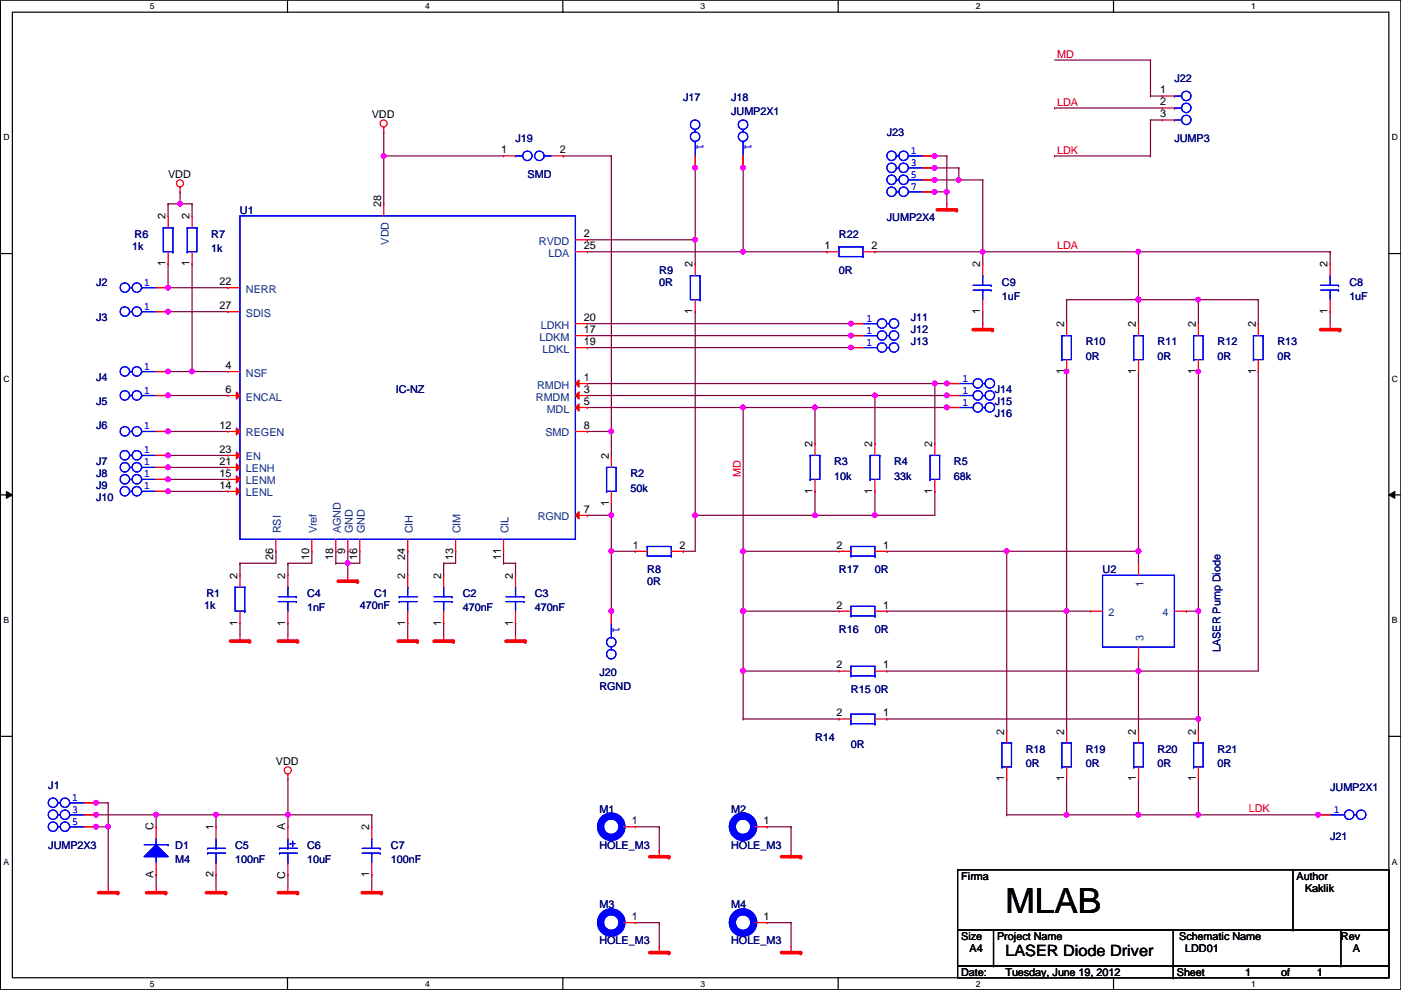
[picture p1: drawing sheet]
<svg xmlns="http://www.w3.org/2000/svg" width="297mm" height="210mm" viewBox="0 0 297 210" stroke-linecap="round" stroke-linejoin="round" font-family="sans-serif">
<defs><g id="words">
<text font-size="7.4" x="213.2" y="193.6">MLAB</text>
<text font-size="3.3" x="213.2" y="202.6">LASER Diode Driver</text>
<g font-size="2.3" fill="#f00">
<text x="224.1" y="12.2">MD</text>
<text x="224.1" y="22.4">LDA</text>
<text x="224.1" y="32.6">LDK</text>
<text x="224.1" y="52.9">LDA</text>
<text x="157.1" y="101.1" transform="rotate(-90 157.1 101.1)">MD</text>
<text x="264.7" y="172.3">LDK</text>
</g>
<g font-size="2.3" fill="#000080">
<text x="249" y="17.4">J22</text>
<text x="144.9" y="21.4">J17</text>
<text x="155" y="21.4">J18</text>
<text x="155" y="24.5">JUMP2X1</text>
<text x="188" y="28.8">J23</text>
<text x="109.3" y="30.1">J19</text>
<text x="249" y="30.1">JUMP3</text>
<text x="111.8" y="37.7">SMD</text>
<text x="50.9" y="45.3">U1</text>
<text x="188" y="46.8">JUMP2X4</text>
<text x="28" y="52.9">1k</text>
<text x="28.5" y="50.4">R6</text>
<text x="44.8" y="50.4">R7</text>
<text x="44.8" y="53.4">1k</text>
<text x="177.9" y="50.4">R22</text>
<text x="139.8" y="58">R9</text>
<text x="177.9" y="58">0R</text>
<text x="20.4" y="60.5">J2</text>
<text x="139.8" y="60.5">0R</text>
<text x="212.4" y="60.5">C9</text>
<text x="212.4" y="63.6">1uF</text>
<text x="286.1" y="60.5">C8</text>
<text x="286.1" y="63.6">1uF</text>
<text x="20.4" y="68.2">J3</text>
<text x="193.1" y="68.2">J11</text>
<text x="193.1" y="70.7">J12</text>
<text x="193.1" y="73.2">J13</text>
<text x="230.2" y="73.2">R10</text>
<text x="230.2" y="76.3">0R</text>
<text x="245.4" y="73.2">R11</text>
<text x="245.4" y="76.3">0R</text>
<text x="258.1" y="73.2">R12</text>
<text x="258.1" y="76.3">0R</text>
<text x="270.8" y="73.2">R13</text>
<text x="270.8" y="76.3">0R</text>
<text x="20.4" y="80.9">J4</text>
<text x="83.9" y="83.4">IC-NZ</text>
<text x="210.9" y="83.4">J14</text>
<text x="20.4" y="85.9">J5</text>
<text x="210.9" y="85.9">J15</text>
<text x="210.9" y="88.5">J16</text>
<text x="20.4" y="91">J6</text>
<text x="20.4" y="98.6">J7</text>
<text x="20.4" y="101.2">J8</text>
<text x="133.7" y="101.2">R2</text>
<text x="176.9" y="98.6">R3</text>
<text x="176.9" y="101.7">10k</text>
<text x="189.6" y="98.6">R4</text>
<text x="189.6" y="101.7">33k</text>
<text x="202.3" y="98.6">R5</text>
<text x="202.3" y="101.7">68k</text>
<text x="20.4" y="103.7">J9</text>
<text x="20.4" y="106.3">J10</text>
<text x="133.7" y="104.2">50k</text>
<text x="137.2" y="121.5">R8</text>
<text x="137.2" y="124">0R</text>
<text x="177.9" y="121.5">R17</text>
<text x="185.5" y="121.5">0R</text>
<text x="233.8" y="121.5">U2</text>
<text x="43.3" y="129.1">1k</text>
<text x="43.8" y="126.6">R1</text>
<text x="65.1" y="126.6">C4</text>
<text x="65.1" y="129.6">1nF</text>
<text x="76.3" y="129.1">470nF</text>
<text x="79.3" y="126.6">C1</text>
<text x="98.1" y="126.6">C2</text>
<text x="98.1" y="129.6">470nF</text>
<text x="113.4" y="126.6">C3</text>
<text x="113.4" y="129.6">470nF</text>
<text x="177.9" y="134.2">R16</text>
<text x="185.5" y="134.2">0R</text>
<text x="127.1" y="143.3">J20</text>
<text x="258.7" y="138.2" transform="rotate(-90 258.7 138.2)">LASER Pump Diode</text>
<text x="127.1" y="146.4">RGND</text>
<text x="180.4" y="146.9">R15 0R</text>
<text x="172.8" y="157.1">R14</text>
<text x="180.4" y="158.6">0R</text>
<text x="217.5" y="159.6">R18</text>
<text x="230.2" y="159.6">R19</text>
<text x="245.4" y="159.6">R20</text>
<text x="258.1" y="159.6">R21</text>
<text x="10.2" y="167.2">J1</text>
<text x="217.5" y="162.6">0R</text>
<text x="230.2" y="162.6">0R</text>
<text x="245.4" y="162.6">0R</text>
<text x="258.1" y="162.6">0R</text>
<text x="282" y="167.7">JUMP2X1</text>
<text x="127.1" y="172.3">M1</text>
<text x="155" y="172.3">M2</text>
<text x="10.2" y="179.9">JUMP2X3</text>
<text x="37.2" y="179.9">D1</text>
<text x="49.9" y="179.9">C5</text>
<text x="65.1" y="179.9">C6</text>
<text x="82.9" y="179.9">C7</text>
<text x="127.1" y="179.9">HOLE_M3</text>
<text x="155" y="179.9">HOLE_M3</text>
<text x="282" y="178.1">J21</text>
<text x="37.2" y="183">M4</text>
<text x="49.9" y="183">100nF</text>
<text x="65.1" y="183">10uF</text>
<text x="82.9" y="183">100nF</text>
<text x="127.1" y="192.6">M3</text>
<text x="155" y="192.6">M4</text>
<text x="127.1" y="200.2">HOLE_M3</text>
<text x="155" y="200.2">HOLE_M3</text>
</g>
<g font-size="2.3">
<text x="246" y="19.8">1</text>
<text x="246" y="22.4">2</text>
<text x="78.8" y="25">VDD</text>
<text x="246" y="24.9">3</text>
<text x="106.3" y="32.5">1</text>
<text x="118.7" y="32.5">2</text>
<text x="35.6" y="37.7">VDD</text>
<text x="35.1" y="46.5" transform="rotate(-90 35.1 46.5)">2</text>
<text x="40.2" y="46.5" transform="rotate(-90 40.2 46.5)">2</text>
<text x="80.8" y="44" transform="rotate(-90 80.8 44)">28</text>
<text x="123.8" y="50.3">2</text>
<text x="123.8" y="52.8">25</text>
<text x="174.8" y="52.8">1</text>
<text x="184.7" y="52.8">2</text>
<text x="35.1" y="56.4" transform="rotate(-90 35.1 56.4)">1</text>
<text x="40.2" y="56.4" transform="rotate(-90 40.2 56.4)">1</text>
<text x="146.9" y="56.7" transform="rotate(-90 146.9 56.7)">2</text>
<text x="207.8" y="56.7" transform="rotate(-90 207.8 56.7)">2</text>
<text x="281.5" y="56.7" transform="rotate(-90 281.5 56.7)">2</text>
<text x="46.6" y="60.5">22</text>
<text x="46.6" y="65.5">27</text>
<text x="123.8" y="70.6">17</text>
<text x="123.8" y="68.1">20</text>
<text x="146.9" y="66.6" transform="rotate(-90 146.9 66.6)">1</text>
<text x="207.8" y="66.6" transform="rotate(-90 207.8 66.6)">1</text>
<text x="225.6" y="69.4" transform="rotate(-90 225.6 69.4)">2</text>
<text x="240.8" y="69.4" transform="rotate(-90 240.8 69.4)">2</text>
<text x="253.5" y="69.4" transform="rotate(-90 253.5 69.4)">2</text>
<text x="266.2" y="69.4" transform="rotate(-90 266.2 69.4)">2</text>
<text x="281.5" y="66.6" transform="rotate(-90 281.5 66.6)">1</text>
<text x="123.8" y="73.2">19</text>
<text x="47.8" y="78.2">4</text>
<text x="47.8" y="83.3">6</text>
<text x="123.8" y="80.8">1</text>
<text x="123.8" y="83.3">3</text>
<text x="225.6" y="79.3" transform="rotate(-90 225.6 79.3)">1</text>
<text x="240.8" y="79.3" transform="rotate(-90 240.8 79.3)">1</text>
<text x="253.5" y="79.3" transform="rotate(-90 253.5 79.3)">1</text>
<text x="266.2" y="79.3" transform="rotate(-90 266.2 79.3)">1</text>
<text x="123.8" y="85.9">5</text>
<text x="46.6" y="90.9">12</text>
<text x="123.8" y="90.9">8</text>
<text x="172.3" y="94.8" transform="rotate(-90 172.3 94.8)">2</text>
<text x="185" y="94.8" transform="rotate(-90 185 94.8)">2</text>
<text x="197.7" y="94.8" transform="rotate(-90 197.7 94.8)">2</text>
<text x="46.6" y="101.1">15</text>
<text x="46.6" y="98.6">21</text>
<text x="46.6" y="96">23</text>
<text x="129.1" y="97.3" transform="rotate(-90 129.1 97.3)">2</text>
<text x="46.6" y="103.6">14</text>
<text x="129.1" y="107.2" transform="rotate(-90 129.1 107.2)">1</text>
<text x="172.3" y="104.7" transform="rotate(-90 172.3 104.7)">1</text>
<text x="185" y="104.7" transform="rotate(-90 185 104.7)">1</text>
<text x="197.7" y="104.7" transform="rotate(-90 197.7 104.7)">1</text>
<text x="123.8" y="108.7">7</text>
<text x="58" y="118.7" transform="rotate(-90 58 118.7)">26</text>
<text x="65.6" y="118.7" transform="rotate(-90 65.6 118.7)">10</text>
<text x="70.7" y="118.7" transform="rotate(-90 70.7 118.7)">18</text>
<text x="73.2" y="117.4" transform="rotate(-90 73.2 117.4)">9</text>
<text x="75.7" y="118.7" transform="rotate(-90 75.7 118.7)">16</text>
<text x="85.9" y="118.7" transform="rotate(-90 85.9 118.7)">24</text>
<text x="96.1" y="118.7" transform="rotate(-90 96.1 118.7)">13</text>
<text x="106.2" y="118.7" transform="rotate(-90 106.2 118.7)">11</text>
<text x="134.2" y="116.3">1</text>
<text x="144.1" y="116.3">2</text>
<text x="177.4" y="116.3">2</text>
<text x="187.3" y="116.3">1</text>
<text x="50.3" y="122.7" transform="rotate(-90 50.3 122.7)">2</text>
<text x="60.5" y="122.7" transform="rotate(-90 60.5 122.7)">2</text>
<text x="85.9" y="122.7" transform="rotate(-90 85.9 122.7)">2</text>
<text x="93.5" y="122.7" transform="rotate(-90 93.5 122.7)">2</text>
<text x="108.8" y="122.7" transform="rotate(-90 108.8 122.7)">2</text>
<text x="177.4" y="129">2</text>
<text x="187.3" y="129">1</text>
<text x="50.3" y="132.6" transform="rotate(-90 50.3 132.6)">1</text>
<text x="60.5" y="132.6" transform="rotate(-90 60.5 132.6)">1</text>
<text x="85.9" y="132.6" transform="rotate(-90 85.9 132.6)">1</text>
<text x="93.5" y="132.6" transform="rotate(-90 93.5 132.6)">1</text>
<text x="108.8" y="132.6" transform="rotate(-90 108.8 132.6)">1</text>
<text x="177.4" y="141.7">2</text>
<text x="187.3" y="141.7">1</text>
<text x="177.4" y="151.9">2</text>
<text x="187.3" y="151.9">1</text>
<text x="212.9" y="155.7" transform="rotate(-90 212.9 155.7)">2</text>
<text x="225.6" y="155.7" transform="rotate(-90 225.6 155.7)">2</text>
<text x="240.8" y="155.7" transform="rotate(-90 240.8 155.7)">2</text>
<text x="253.5" y="155.7" transform="rotate(-90 253.5 155.7)">2</text>
<text x="58.5" y="162.1">VDD</text>
<text x="212.9" y="165.7" transform="rotate(-90 212.9 165.7)">1</text>
<text x="225.6" y="165.7" transform="rotate(-90 225.6 165.7)">1</text>
<text x="240.8" y="165.7" transform="rotate(-90 240.8 165.7)">1</text>
<text x="253.5" y="165.7" transform="rotate(-90 253.5 165.7)">1</text>
<text x="32.6" y="176.1" transform="rotate(-90 32.6 176.1)">C</text>
<text x="45.3" y="176.1" transform="rotate(-90 45.3 176.1)">1</text>
<text x="60.5" y="176.1" transform="rotate(-90 60.5 176.1)">A</text>
<text x="78.3" y="176.1" transform="rotate(-90 78.3 176.1)">2</text>
<text x="133.9" y="174.8">1</text>
<text x="161.9" y="174.8">1</text>
<text x="45.3" y="186" transform="rotate(-90 45.3 186)">2</text>
<text x="78.3" y="186" transform="rotate(-90 78.3 186)">1</text>
<text x="32.6" y="186.2" transform="rotate(-90 32.6 186.2)">A</text>
<text x="60.5" y="186.4" transform="rotate(-90 60.5 186.4)">C</text>
<text x="203.8" y="186.5">Firma</text>
<text x="274.9" y="186.5">Author</text>
<text x="276.7" y="189.1">Kaklik</text>
<text x="133.9" y="195.1">1</text>
<text x="161.9" y="195.1">1</text>
<text x="203.8" y="199.2">Size</text>
<text x="205.6" y="201.8">A4</text>
<text x="211.4" y="199.2">Project Name</text>
<text x="250" y="199.2">Schematic Name</text>
<text x="251.3" y="201.8">LDD01</text>
<text x="284.3" y="199.2">Rev</text>
<text x="286.8" y="201.8">A</text>
<text x="203.8" y="206.8">Date:</text>
<text x="213.2" y="206.8">Tuesday, June 19, 2012</text>
<text x="249.5" y="206.8">Sheet</text>
<text x="264" y="206.8">1</text>
<text x="271.6" y="206.8">of</text>
<text x="279.2" y="206.8">1</text>
</g>
<g font-size="2.3" fill="#00f">
<text x="147.7" y="30.5" transform="rotate(90 147.7 30.5)">1</text>
<text x="157.9" y="30.5" transform="rotate(90 157.9 30.5)">1</text>
<text x="193.1" y="32.6">1</text>
<text x="193.1" y="35.2">3</text>
<text x="193.1" y="37.7">5</text>
<text x="193.1" y="40.3">7</text>
<text x="30.6" y="60.6">1</text>
<text x="30.6" y="65.7">1</text>
<text x="183.7" y="68.2">1</text>
<text x="183.7" y="70.7">1</text>
<text x="183.7" y="73.3">1</text>
<text x="30.6" y="78.4">1</text>
<text x="30.6" y="83.4">1</text>
<text x="204" y="80.9">1</text>
<text x="204" y="83.4">1</text>
<text x="204" y="86">1</text>
<text x="30.6" y="91.1">1</text>
<text x="30.6" y="96.1">1</text>
<text x="30.6" y="98.7">1</text>
<text x="30.6" y="101.2">1</text>
<text x="30.6" y="103.8">1</text>
<text x="130" y="132.9" transform="rotate(90 130 132.9)">1</text>
<text x="15.3" y="169.8">1</text>
<text x="15.3" y="172.3">3</text>
<text x="282.8" y="172.3">1</text>
<text x="15.3" y="174.9">5</text>
</g>
<g font-size="2.3" fill="#004080">
<text x="82.4" y="51.9" transform="rotate(-90 82.4 51.9)">VDD</text>
<text x="114.3" y="51.9">RVDD</text>
<text x="116.3" y="54.4">LDA</text>
<text x="52.2" y="62.1">NERR</text>
<text x="52.2" y="67.1">SDIS</text>
<text x="114.6" y="69.7">LDKH</text>
<text x="114.4" y="72.2">LDKM</text>
<text x="115" y="74.8">LDKL</text>
<text x="52.2" y="79.8">NSF</text>
<text x="113.9" y="82.4">RMDH</text>
<text x="52.2" y="84.9">ENCAL</text>
<text x="113.6" y="84.9">RMDM</text>
<text x="115.9" y="87.5">MDL</text>
<text x="52.2" y="92.5">REGEN</text>
<text x="115.7" y="92.5">SMD</text>
<text x="52.2" y="100.2">LENH</text>
<text x="52.2" y="97.6">EN</text>
<text x="52.2" y="105.2">LENL</text>
<text x="52.2" y="102.7">LENM</text>
<text x="59.6" y="113.1" transform="rotate(-90 59.6 113.1)">RSI</text>
<text x="67.2" y="113.1" transform="rotate(-90 67.2 113.1)">Vref</text>
<text x="72.3" y="113.1" transform="rotate(-90 72.3 113.1)">AGND</text>
<text x="74.8" y="113.1" transform="rotate(-90 74.8 113.1)">GND</text>
<text x="77.3" y="113.1" transform="rotate(-90 77.3 113.1)">GND</text>
<text x="87.5" y="113.1" transform="rotate(-90 87.5 113.1)">CIH</text>
<text x="97.7" y="113.1" transform="rotate(-90 97.7 113.1)">CIM</text>
<text x="107.8" y="113.1" transform="rotate(-90 107.8 113.1)">CIL</text>
<text x="114" y="110.3">RGND</text>
<text x="242.4" y="124.5" transform="rotate(-90 242.4 124.5)">1</text>
<text x="235" y="130.6">2</text>
<text x="246.5" y="130.6">4</text>
<text x="242.4" y="135.9" transform="rotate(-90 242.4 135.9)">3</text>
</g>
<g font-size="1.8">
<text x="31.8" y="1.9">5</text>
<text x="90.1" y="1.9">4</text>
<text x="148.5" y="1.9">3</text>
<text x="206.9" y="1.9">2</text>
<text x="265.3" y="1.9">1</text>
<text x=".7" y="29.8">D</text>
<text x="295.1" y="29.8">D</text>
<text x=".7" y="80.9">C</text>
<text x="295.1" y="80.9">C</text>
<text x=".7" y="132.1">B</text>
<text x="295.1" y="132.1">B</text>
<text x=".7" y="183.3">A</text>
<text x="295.1" y="183.3">A</text>
<text x="31.8" y="209.2">5</text>
<text x="90.1" y="209.2">4</text>
<text x="148.5" y="209.2">3</text>
<text x="206.9" y="209.2">2</text>
<text x="265.3" y="209.2">1</text>
</g>
</g></defs>
<path d="M.1 0h296.9v209.8h-296.9zM2.6 2.6h291.9v204.7h-291.9z" fill="none" stroke="#000" stroke-width=".25"/>
<g fill="#fff">
<path d="M31.8 .3h1v2h-1z"/>
<path d="M31.8 207.6h1v1.9h-1z"/>
</g>
<path d="M61 0v2.6M61 207.3v2.5" fill="none" stroke="#000" stroke-width=".25"/>
<g fill="#fff">
<path d="M90.1 .3h1v2h-1z"/>
<path d="M90.1 207.6h1v1.9h-1z"/>
</g>
<path d="M119.3 0v2.6M119.3 207.3v2.5" fill="none" stroke="#000" stroke-width=".25"/>
<g fill="#fff">
<path d="M148.5 .3h1v2h-1z"/>
<path d="M148.5 207.6h1v1.9h-1z"/>
</g>
<path d="M177.7 0v2.6M177.7 207.3v2.5" fill="none" stroke="#000" stroke-width=".25"/>
<g fill="#fff">
<path d="M206.9 .3h1v2h-1z"/>
<path d="M206.9 207.6h1v1.9h-1z"/>
</g>
<path d="M236.1 0v2.6M236.1 207.3v2.5" fill="none" stroke="#000" stroke-width=".25"/>
<g fill="#fff">
<path d="M265.3 .3h.9v2h-.9z"/>
<path d="M265.3 207.6h.9v1.9h-.9z"/>
<path d="M.7 28.2h1.3v1.9h-1.3z"/>
<path d="M295.1 28.2h1.3v1.9h-1.3z"/>
<path d="M.7 79.3h1.3v2h-1.3z"/>
<path d="M295.1 79.3h1.3v2h-1.3z"/>
</g>
<path d="M.1 53.8h2.5M294.5 53.8h2.5" fill="none" stroke="#000" stroke-width=".25"/>
<g fill="#fff">
<path d="M.7 130.5h1.2v2h-1.2z"/>
<path d="M295.1 130.5h1.2v2h-1.2z"/>
</g>
<path d="M.1 104.9h2.5M294.5 104.9h2.5" fill="none" stroke="#000" stroke-width=".25"/>
<path d="M1.4 104.2l1.2 .7-1.2 .8zM294.5 104.9l1.2-.7v1.5z" fill="#000"/>
<path d="M1.4 104.2l1.2 .7-1.2 .8zM294.5 104.9l1.2-.7v1.5z" fill="none" stroke="#000" stroke-width=".21"/>
<g fill="#fff">
<path d="M.7 181.7h1.2v2h-1.2z"/>
<path d="M295.1 181.7h1.2v2h-1.2z"/>
</g>
<path d="M.1 156.1h2.5M294.5 156.1h2.5" fill="none" stroke="#000" stroke-width=".25"/>
<path d="M73.7 119.4h.1M73.7 119.4h2.6M73.7 119.4v2.6" fill="none" stroke="#800040" stroke-width=".25"/>
<circle cx="73.7" cy="119.4" r=".49" fill="#f0f"/>
<circle cx="73.7" cy="119.4" r=".49" fill="none" stroke="#f0f" stroke-width=".25"/>
<path d="M129.6 116.9h.1M129.6 116.9v12.7M50.9 132.1h.1M50.9 132.1v2.6M61 132.1h.1M61 132.1v2.6M86.4 132.1h.1M86.4 132.1v2.6M94.1 132.1h.1M94.1 132.1v2.6M109.3 132.1h.1M109.3 132.1v2.6" fill="none" stroke="#800040" stroke-width=".25"/>
<circle cx="129.6" cy="129.6" r=".49" fill="#f0f"/>
<circle cx="129.6" cy="129.6" r=".49" fill="none" stroke="#f0f" stroke-width=".25"/>
<circle cx="129.6" cy="116.9" r=".49" fill="#f0f"/>
<circle cx="129.6" cy="116.9" r=".49" fill="none" stroke="#f0f" stroke-width=".25"/>
<path d="M129.6 91.5h.1M129.6 91.5v5.1" fill="none" stroke="#800040" stroke-width=".25"/>
<circle cx="129.6" cy="91.5" r=".49" fill="#f0f"/>
<circle cx="129.6" cy="91.5" r=".49" fill="none" stroke="#f0f" stroke-width=".25"/>
<g fill="none" stroke="#800040" stroke-width=".25">
<path d="M124.5 83.9h.1M124.5 83.9h61M157.6 86.4h.1M157.6 86.4h15.2M172.8 86.4h.1M172.8 86.4v7.6M185.5 83.9h.1M185.5 83.9v10.1M198.2 81.3h.1M198.2 81.3v12.7M172.8 104.2h.1M172.8 104.2v5.1"/>
<path d="M185.5 104.2h.1M185.5 104.2v5.1"/>
</g>
<circle cx="185.5" cy="109.2" r=".49" fill="#f0f"/>
<circle cx="185.5" cy="109.2" r=".49" fill="none" stroke="#f0f" stroke-width=".25"/>
<g fill="none" stroke="#800040" stroke-width=".25">
<path d="M185.5 109.3h.1M185.5 109.3h12.7M20.4 172.8h.1M20.4 172.8h12.7M134.7 175.3h5.1M139.8 175.3h.1M139.8 175.3v5.1M162.6 175.3h.1M162.6 175.3h5.1M167.7 175.3h.1M167.7 175.3v5.1M134.7 195.6h5.1"/>
<path d="M139.8 180.4h.1M139.8 195.6h.1M139.8 195.6v5.1M162.6 195.6h5.1M167.7 195.6h.1M167.7 195.6v5.1M139.8 200.7h.1M167.7 200.7h.1"/>
</g>
<circle cx="33.1" cy="172.7" r=".49" fill="#f0f"/>
<circle cx="33.1" cy="172.7" r=".49" fill="none" stroke="#f0f" stroke-width=".25"/>
<circle cx="20.4" cy="172.7" r=".49" fill="#f0f"/>
<circle cx="20.4" cy="172.7" r=".49" fill="none" stroke="#f0f" stroke-width=".25"/>
<path d="M33.1 172.8h.1M33.1 172.8v2.5M33.1 172.8h12.7M45.8 172.8h.1M45.8 172.8v2.5" fill="none" stroke="#800040" stroke-width=".25"/>
<circle cx="45.8" cy="172.7" r=".49" fill="#f0f"/>
<circle cx="45.8" cy="172.7" r=".49" fill="none" stroke="#f0f" stroke-width=".25"/>
<circle cx="33.1" cy="172.7" r=".49" fill="#f0f"/>
<circle cx="33.1" cy="172.7" r=".49" fill="none" stroke="#f0f" stroke-width=".25"/>
<path d="M61 172.8h.1M61 172.8v2.5M61 172.8h17.8" fill="none" stroke="#800040" stroke-width=".25"/>
<circle cx="61" cy="172.7" r=".49" fill="#f0f"/>
<circle cx="61" cy="172.7" r=".49" fill="none" stroke="#f0f" stroke-width=".25"/>
<path d="M20.4 170.2h.1M20.4 170.2h2.5M78.8 172.8h.1M78.8 172.8v2.5" fill="none" stroke="#800040" stroke-width=".25"/>
<circle cx="20.4" cy="170.2" r=".49" fill="#f0f"/>
<circle cx="20.4" cy="170.2" r=".49" fill="none" stroke="#f0f" stroke-width=".25"/>
<path d="M20.4 175.3h.1M22.9 170.2h.1M22.9 170.2v5.1h-2.5" fill="none" stroke="#800040" stroke-width=".25"/>
<circle cx="22.9" cy="175.3" r=".49" fill="#f0f"/>
<circle cx="22.9" cy="175.3" r=".49" fill="none" stroke="#f0f" stroke-width=".25"/>
<circle cx="20.4" cy="175.3" r=".49" fill="#f0f"/>
<circle cx="20.4" cy="175.3" r=".49" fill="none" stroke="#f0f" stroke-width=".25"/>
<path d="M35.6 66.1h.1M35.6 66.1h12.7M22.9 175.3h.1M22.9 175.3v12.7M33.1 185.5h.1M33.1 185.5v2.5M45.8 185.5h.1M45.8 185.5v2.5M61 185.5h.1M61 185.5v2.5M78.8 185.5h.1M78.8 185.5v2.5" fill="none" stroke="#800040" stroke-width=".25"/>
<circle cx="35.6" cy="66.1" r=".49" fill="#f0f"/>
<circle cx="35.6" cy="66.1" r=".49" fill="none" stroke="#f0f" stroke-width=".25"/>
<path d="M35.6 78.8h.1M35.6 78.8h5.1" fill="none" stroke="#800040" stroke-width=".25"/>
<circle cx="40.7" cy="78.8" r=".49" fill="#f0f"/>
<circle cx="40.7" cy="78.8" r=".49" fill="none" stroke="#f0f" stroke-width=".25"/>
<circle cx="35.6" cy="78.8" r=".49" fill="#f0f"/>
<circle cx="35.6" cy="78.8" r=".49" fill="none" stroke="#f0f" stroke-width=".25"/>
<path d="M35.6 83.9h.1M35.6 83.9h12.7" fill="none" stroke="#800040" stroke-width=".25"/>
<circle cx="35.6" cy="83.8" r=".49" fill="#f0f"/>
<circle cx="35.6" cy="83.8" r=".49" fill="none" stroke="#f0f" stroke-width=".25"/>
<path d="M81.4 33.1h.1M81.4 33.1v10.1" fill="none" stroke="#800040" stroke-width=".25"/>
<circle cx="81.3" cy="33" r=".49" fill="#f0f"/>
<circle cx="81.3" cy="33" r=".49" fill="none" stroke="#f0f" stroke-width=".25"/>
<path d="M35.6 55.9h.1M35.6 55.9v5.1M38.2 40.7h.1M38.2 40.7v2.5" fill="none" stroke="#800040" stroke-width=".25"/>
<circle cx="35.6" cy="61" r=".49" fill="#f0f"/>
<circle cx="35.6" cy="61" r=".49" fill="none" stroke="#f0f" stroke-width=".25"/>
<path d="M35.6 43.2h.1M35.6 43.2h2.6M35.6 61h.1M35.6 61h12.7" fill="none" stroke="#800040" stroke-width=".25"/>
<circle cx="38.2" cy="43.2" r=".49" fill="#f0f"/>
<circle cx="38.2" cy="43.2" r=".49" fill="none" stroke="#f0f" stroke-width=".25"/>
<path d="M35.6 43.2h.1M35.6 43.2v2.6M38.2 43.2h.1M38.2 43.2h2.5M40.7 43.2h.1M40.7 55.9h.1M40.7 43.2v2.6M40.7 55.9v22.9M40.7 78.8h.1M40.7 78.8h7.6M124.5 109.3h.1M124.5 109.3h5.1" fill="none" stroke="#800040" stroke-width=".25"/>
<circle cx="129.6" cy="109.2" r=".49" fill="#f0f"/>
<circle cx="129.6" cy="109.2" r=".49" fill="none" stroke="#f0f" stroke-width=".25"/>
<g fill="none" stroke="#800040" stroke-width=".25">
<path d="M35.6 91.5h.1M35.6 91.5h12.7M58.5 116.9h.1M58.5 116.9v2.5M66.1 116.9h.1M66.1 116.9v2.5M71.2 116.9h.1M71.2 116.9v2.5M76.3 116.9h.1M76.3 116.9v2.5M86.4 116.9h.1M86.4 116.9v5.1"/>
<path d="M96.6 116.9h.1M96.6 116.9v2.5M106.8 116.9h.1M106.8 116.9v2.5"/>
</g>
<circle cx="35.6" cy="91.5" r=".49" fill="#f0f"/>
<circle cx="35.6" cy="91.5" r=".49" fill="none" stroke="#f0f" stroke-width=".25"/>
<path d="M35.6 96.6h.1M35.6 96.6h12.7" fill="none" stroke="#800040" stroke-width=".25"/>
<circle cx="35.6" cy="96.5" r=".49" fill="#f0f"/>
<circle cx="35.6" cy="96.5" r=".49" fill="none" stroke="#f0f" stroke-width=".25"/>
<path d="M35.6 99.1h.1M35.6 99.1h12.7" fill="none" stroke="#800040" stroke-width=".25"/>
<circle cx="35.6" cy="99.1" r=".49" fill="#f0f"/>
<circle cx="35.6" cy="99.1" r=".49" fill="none" stroke="#f0f" stroke-width=".25"/>
<path d="M35.6 101.6h.1M35.6 101.6h12.7" fill="none" stroke="#800040" stroke-width=".25"/>
<circle cx="35.6" cy="101.6" r=".49" fill="#f0f"/>
<circle cx="35.6" cy="101.6" r=".49" fill="none" stroke="#f0f" stroke-width=".25"/>
<path d="M35.6 104.2h.1M35.6 104.2h12.7" fill="none" stroke="#800040" stroke-width=".25"/>
<circle cx="35.6" cy="104.2" r=".49" fill="#f0f"/>
<circle cx="35.6" cy="104.2" r=".49" fill="none" stroke="#f0f" stroke-width=".25"/>
<path d="M124.5 91.5h.1M124.5 81.3h.1M124.5 91.5h5.1M124.5 81.3h73.7" fill="none" stroke="#800040" stroke-width=".25"/>
<circle cx="198.2" cy="81.3" r=".49" fill="#f0f"/>
<circle cx="198.2" cy="81.3" r=".49" fill="none" stroke="#f0f" stroke-width=".25"/>
<path d="M124.5 71.2h.1M124.5 71.2h55.9" fill="none" stroke="#800040" stroke-width=".25"/>
<circle cx="180.4" cy="71.1" r=".49" fill="#f0f"/>
<circle cx="180.4" cy="71.1" r=".49" fill="none" stroke="#f0f" stroke-width=".25"/>
<path d="M124.5 73.7h.1M124.5 73.7h55.9" fill="none" stroke="#800040" stroke-width=".25"/>
<circle cx="180.4" cy="73.7" r=".49" fill="#f0f"/>
<circle cx="180.4" cy="73.7" r=".49" fill="none" stroke="#f0f" stroke-width=".25"/>
<path d="M198.2 81.3h.1M198.2 81.3h2.5" fill="none" stroke="#800040" stroke-width=".25"/>
<circle cx="200.7" cy="81.3" r=".49" fill="#f0f"/>
<circle cx="200.7" cy="81.3" r=".49" fill="none" stroke="#f0f" stroke-width=".25"/>
<path d="M185.5 83.9h.1M185.5 83.9h15.2" fill="none" stroke="#800040" stroke-width=".25"/>
<circle cx="200.7" cy="83.8" r=".49" fill="#f0f"/>
<circle cx="200.7" cy="83.8" r=".49" fill="none" stroke="#f0f" stroke-width=".25"/>
<circle cx="185.5" cy="83.8" r=".49" fill="#f0f"/>
<circle cx="185.5" cy="83.8" r=".49" fill="none" stroke="#f0f" stroke-width=".25"/>
<path d="M172.8 86.4h.1M172.8 86.4h27.9" fill="none" stroke="#800040" stroke-width=".25"/>
<circle cx="200.7" cy="86.4" r=".49" fill="#f0f"/>
<circle cx="200.7" cy="86.4" r=".49" fill="none" stroke="#f0f" stroke-width=".25"/>
<circle cx="172.8" cy="86.4" r=".49" fill="#f0f"/>
<circle cx="172.8" cy="86.4" r=".49" fill="none" stroke="#f0f" stroke-width=".25"/>
<path d="M147.4 35.6h.1M147.4 35.6v15.2h-22.9M124.5 50.8h.1M282 53.4h.1M282 53.4v2.5M282 66.1h.1M282 66.1v2.5" fill="none" stroke="#800040" stroke-width=".25"/>
<circle cx="147.4" cy="35.6" r=".49" fill="#f0f"/>
<circle cx="147.4" cy="35.6" r=".49" fill="none" stroke="#f0f" stroke-width=".25"/>
<path d="M124.5 68.6h.1M124.5 68.6h55.9" fill="none" stroke="#800040" stroke-width=".25"/>
<circle cx="180.4" cy="68.6" r=".49" fill="#f0f"/>
<circle cx="180.4" cy="68.6" r=".49" fill="none" stroke="#f0f" stroke-width=".25"/>
<g fill="none" stroke="#800040" stroke-width=".25">
<path d="M81.4 33.1h.1M81.4 28h.1M81.4 33.1h25.4M81.4 28v5.1M119.5 33.1h.1M119.5 33.1h10.1M129.6 33.1h.1M129.6 33.1v58.4M147.4 55.9h.1M147.4 50.8v5.1M50.9 119.4h.1M50.9 119.4h7.6"/>
<path d="M50.9 119.4v2.6M61 119.4h.1M61 119.4h5.1M61 119.4v2.6M71.2 119.4h.1M73.7 116.9h.1M73.7 116.9v2.5h-2.5M94.1 119.4h.1M94.1 119.4h2.5M94.1 119.4v2.6M106.8 119.4h.1M106.8 119.4h2.5"/>
<path d="M109.3 119.4h.1M109.3 119.4v2.6M172.8 109.3h.1M172.8 109.3h12.7M198.2 104.2h.1M198.2 104.2v5.1M45.8 172.8h.1M61 165.1h.1M61 165.1v7.7h-15.2"/>
</g>
<circle cx="147.4" cy="50.8" r=".49" fill="#f0f"/>
<circle cx="147.4" cy="50.8" r=".49" fill="none" stroke="#f0f" stroke-width=".25"/>
<path d="M147.4 109.3h.1M147.4 109.3v7.6M147.4 109.3h25.4" fill="none" stroke="#800040" stroke-width=".25"/>
<circle cx="172.8" cy="109.2" r=".49" fill="#f0f"/>
<circle cx="172.8" cy="109.2" r=".49" fill="none" stroke="#f0f" stroke-width=".25"/>
<circle cx="147.4" cy="109.2" r=".49" fill="#f0f"/>
<circle cx="147.4" cy="109.2" r=".49" fill="none" stroke="#f0f" stroke-width=".25"/>
<path d="M147.4 66.1h.1M147.4 66.1v43.2M241.4 78.8v38.1M129.6 106.7h.1M129.6 109.3h.1M129.6 106.7v10.2h5.1M134.7 116.9h.1M144.9 116.9h.1M144.9 116.9h2.5M241.4 116.9h.1M188 129.6h.1M188 129.6h38.1" fill="none" stroke="#800040" stroke-width=".25"/>
<circle cx="241.4" cy="116.9" r=".49" fill="#f0f"/>
<circle cx="241.4" cy="116.9" r=".49" fill="none" stroke="#f0f" stroke-width=".25"/>
<path d="M266.8 78.8h.1M266.8 78.8v63.5h-25.4M251.5 129.6h.1M251.5 129.6h2.6M241.4 142.3h.1" fill="none" stroke="#800040" stroke-width=".25"/>
<circle cx="241.4" cy="142.3" r=".49" fill="#f0f"/>
<circle cx="241.4" cy="142.3" r=".49" fill="none" stroke="#f0f" stroke-width=".25"/>
<path d="M213.4 116.9h.1M213.4 116.9h28M241.4 139.7h.1M241.4 139.7v2.6" fill="none" stroke="#800040" stroke-width=".25"/>
<circle cx="241.4" cy="116.9" r=".49" fill="#f0f"/>
<circle cx="241.4" cy="116.9" r=".49" fill="none" stroke="#f0f" stroke-width=".25"/>
<circle cx="213.4" cy="116.9" r=".49" fill="#f0f"/>
<circle cx="213.4" cy="116.9" r=".49" fill="none" stroke="#f0f" stroke-width=".25"/>
<path d="M241.4 116.9h.1M241.4 116.9v2.5M188 142.3h53.4M241.4 142.3h.1" fill="none" stroke="#800040" stroke-width=".25"/>
<circle cx="241.4" cy="142.3" r=".49" fill="#f0f"/>
<circle cx="241.4" cy="142.3" r=".49" fill="none" stroke="#f0f" stroke-width=".25"/>
<path d="M188 152.4h.1M188 152.4h66.1" fill="none" stroke="#800040" stroke-width=".25"/>
<circle cx="254.1" cy="152.4" r=".49" fill="#f0f"/>
<circle cx="254.1" cy="152.4" r=".49" fill="none" stroke="#f0f" stroke-width=".25"/>
<path d="M254.1 78.8h.1M254.1 78.8v50.8" fill="none" stroke="#800040" stroke-width=".25"/>
<circle cx="254.1" cy="129.6" r=".49" fill="#f0f"/>
<circle cx="254.1" cy="129.6" r=".49" fill="none" stroke="#f0f" stroke-width=".25"/>
<circle cx="254.1" cy="78.8" r=".49" fill="#f0f"/>
<circle cx="254.1" cy="78.8" r=".49" fill="none" stroke="#f0f" stroke-width=".25"/>
<path d="M213.4 116.9h.1M213.4 116.9v38.1M226.1 129.6h.1M226.1 129.6v25.4" fill="none" stroke="#800040" stroke-width=".25"/>
<circle cx="226.1" cy="129.6" r=".49" fill="#f0f"/>
<circle cx="226.1" cy="129.6" r=".49" fill="none" stroke="#f0f" stroke-width=".25"/>
<path d="M157.6 86.4v30.5M157.6 116.9h.1M226.1 129.6h.1M226.1 129.6h5.1M254.1 129.6h.1M254.1 129.6v25.4M241.4 142.3h.1M241.4 142.3v12.7M254.1 152.4h.1" fill="none" stroke="#800040" stroke-width=".25"/>
<circle cx="157.5" cy="86.4" r=".49" fill="#f0f"/>
<circle cx="157.5" cy="86.4" r=".49" fill="none" stroke="#f0f" stroke-width=".25"/>
<circle cx="157.5" cy="116.9" r=".49" fill="#f0f"/>
<circle cx="157.5" cy="116.9" r=".49" fill="none" stroke="#f0f" stroke-width=".25"/>
<path d="M124.5 86.4h.1M124.5 86.4h33.1M157.6 129.6v12.7M157.6 142.3h.1M157.6 152.4h20.3M157.6 142.3h20.3M177.9 152.4h.1" fill="none" stroke="#800040" stroke-width=".25"/>
<circle cx="157.5" cy="129.6" r=".49" fill="#f0f"/>
<circle cx="157.5" cy="129.6" r=".49" fill="none" stroke="#f0f" stroke-width=".25"/>
<circle cx="157.5" cy="142.3" r=".49" fill="#f0f"/>
<circle cx="157.5" cy="142.3" r=".49" fill="none" stroke="#f0f" stroke-width=".25"/>
<path d="M157.6 116.9h.1M157.6 116.9h20.3M157.6 116.9v12.7M157.6 129.6h.1M157.6 129.6h20.3" fill="none" stroke="#800040" stroke-width=".25"/>
<circle cx="157.5" cy="129.6" r=".49" fill="#f0f"/>
<circle cx="157.5" cy="129.6" r=".49" fill="none" stroke="#f0f" stroke-width=".25"/>
<path d="M226.1 63.5h.1M226.1 63.5v5.1M226.1 63.5h15.3M241.4 63.5h.1" fill="none" stroke="#800040" stroke-width=".25"/>
<circle cx="241.4" cy="63.5" r=".49" fill="#f0f"/>
<circle cx="241.4" cy="63.5" r=".49" fill="none" stroke="#f0f" stroke-width=".25"/>
<path d="M241.4 53.4h.1M241.4 53.4v10.1M266.8 68.6h.1M266.8 63.5v5.1" fill="none" stroke="#800040" stroke-width=".25"/>
<circle cx="241.4" cy="63.5" r=".49" fill="#f0f"/>
<circle cx="241.4" cy="63.5" r=".49" fill="none" stroke="#f0f" stroke-width=".25"/>
<path d="M208.4 53.4h.1M208.4 53.4h33" fill="none" stroke="#800040" stroke-width=".25"/>
<circle cx="241.4" cy="53.4" r=".49" fill="#f0f"/>
<circle cx="241.4" cy="53.4" r=".49" fill="none" stroke="#f0f" stroke-width=".25"/>
<circle cx="208.3" cy="53.4" r=".49" fill="#f0f"/>
<circle cx="208.3" cy="53.4" r=".49" fill="none" stroke="#f0f" stroke-width=".25"/>
<path d="M241.4 63.5h.1M241.4 63.5v5.1M241.4 63.5h12.7M254.1 63.5h.1M254.1 63.5v5.1" fill="none" stroke="#800040" stroke-width=".25"/>
<circle cx="241.4" cy="63.5" r=".49" fill="#f0f"/>
<circle cx="241.4" cy="63.5" r=".49" fill="none" stroke="#f0f" stroke-width=".25"/>
<circle cx="254.1" cy="63.5" r=".49" fill="#f0f"/>
<circle cx="254.1" cy="63.5" r=".49" fill="none" stroke="#f0f" stroke-width=".25"/>
<path d="M213.4 172.8h.1M213.4 165.1v7.7M213.4 172.8h12.7M226.1 172.8h.1" fill="none" stroke="#800040" stroke-width=".25"/>
<circle cx="226.1" cy="172.7" r=".49" fill="#f0f"/>
<circle cx="226.1" cy="172.7" r=".49" fill="none" stroke="#f0f" stroke-width=".25"/>
<path d="M254.1 172.8h.1M254.1 165.1v7.7M254.1 172.8h25.4" fill="none" stroke="#800040" stroke-width=".25"/>
<circle cx="279.5" cy="172.7" r=".49" fill="#f0f"/>
<circle cx="279.5" cy="172.7" r=".49" fill="none" stroke="#f0f" stroke-width=".25"/>
<path d="M241.4 172.8h.1M241.4 165.1v7.7M241.4 172.8h12.7M254.1 172.8h.1" fill="none" stroke="#800040" stroke-width=".25"/>
<circle cx="254.1" cy="172.7" r=".49" fill="#f0f"/>
<circle cx="254.1" cy="172.7" r=".49" fill="none" stroke="#f0f" stroke-width=".25"/>
<path d="M226.1 172.8h.1M226.1 165.1v7.7M226.1 172.8h15.3M241.4 172.8h.1" fill="none" stroke="#800040" stroke-width=".25"/>
<circle cx="241.4" cy="172.7" r=".49" fill="#f0f"/>
<circle cx="241.4" cy="172.7" r=".49" fill="none" stroke="#f0f" stroke-width=".25"/>
<path d="M226.1 78.8h.1M226.1 78.8v50.8" fill="none" stroke="#800040" stroke-width=".25"/>
<circle cx="226.1" cy="78.8" r=".49" fill="#f0f"/>
<circle cx="226.1" cy="78.8" r=".49" fill="none" stroke="#f0f" stroke-width=".25"/>
<g fill="none" stroke="#800040" stroke-width=".25">
<path d="M223.6 12.7h20.3M243.9 12.7h.1M243.9 12.7v7.7M223.6 22.9h.1M223.6 33.1h.1M223.6 22.9h22.9M223.6 33.1h20.3M243.9 20.4h.1M243.9 25.4h.1M243.9 33.1h.1M243.9 25.4v7.7M243.9 20.4h2.6"/>
<path d="M243.9 25.4h2.6M246.5 20.4h.1M124.5 53.4h33.1M157.6 53.4h.1M208.4 53.4h.1M208.4 53.4v2.5M208.4 68.6h.1M208.4 66.1v2.5M254.1 63.5h12.7M266.8 63.5h.1M188 116.9h.1M188 116.9h25.4"/>
<path d="M157.6 152.4h.1M157.6 142.3v10.1"/>
</g>
<circle cx="157.5" cy="53.4" r=".49" fill="#f0f"/>
<circle cx="157.5" cy="53.4" r=".49" fill="none" stroke="#f0f" stroke-width=".25"/>
<path d="M198.2 33.1h2.5M200.7 33.1h.1M185.5 53.4h.1M185.5 53.4h22.9" fill="none" stroke="#800040" stroke-width=".25"/>
<circle cx="198.2" cy="33" r=".49" fill="#f0f"/>
<circle cx="198.2" cy="33" r=".49" fill="none" stroke="#f0f" stroke-width=".25"/>
<path d="M200.7 33.1v7.6M198.2 40.7h2.5M200.7 40.7h.1" fill="none" stroke="#800040" stroke-width=".25"/>
<circle cx="198.2" cy="40.7" r=".49" fill="#f0f"/>
<circle cx="198.2" cy="40.7" r=".49" fill="none" stroke="#f0f" stroke-width=".25"/>
<circle cx="200.7" cy="40.7" r=".49" fill="#f0f"/>
<circle cx="200.7" cy="40.7" r=".49" fill="none" stroke="#f0f" stroke-width=".25"/>
<path d="M198.2 35.6h5.1M203.3 35.6h.1M200.7 43.2h.1M200.7 40.7v2.5" fill="none" stroke="#800040" stroke-width=".25"/>
<circle cx="198.2" cy="35.6" r=".49" fill="#f0f"/>
<circle cx="198.2" cy="35.6" r=".49" fill="none" stroke="#f0f" stroke-width=".25"/>
<path d="M198.2 38.1h.1M198.2 38.1h5.1M203.3 38.1h.1M203.3 35.6v2.5" fill="none" stroke="#800040" stroke-width=".25"/>
<circle cx="203.3" cy="38.1" r=".49" fill="#f0f"/>
<circle cx="203.3" cy="38.1" r=".49" fill="none" stroke="#f0f" stroke-width=".25"/>
<circle cx="198.2" cy="38.1" r=".49" fill="#f0f"/>
<circle cx="198.2" cy="38.1" r=".49" fill="none" stroke="#f0f" stroke-width=".25"/>
<path d="M157.6 35.6v17.8M203.3 38.1h5.1M208.4 38.1h.1M208.4 38.1v15.3M157.6 53.4h.1M208.4 53.4h.1M241.4 53.4h40.6M282 53.4h.1" fill="none" stroke="#800040" stroke-width=".25"/>
<circle cx="157.5" cy="35.6" r=".49" fill="#f0f"/>
<circle cx="157.5" cy="35.6" r=".49" fill="none" stroke="#f0f" stroke-width=".25"/>
<path d="M157.6 53.4h17.7M175.3 53.4h.1" fill="none" stroke="#800040" stroke-width=".25"/>
<path d="M73.7 123.2h.1M73.7 122v1.2" fill="none" stroke="#f00" stroke-width=".25"/>
<path d="M71.7 123.2h4.1" fill="none" stroke="#f00" stroke-width=".76"/>
<circle cx="75.8" cy="123.2" r=".38" fill="#f00"/>
<path d="M86.4 135.9h.1M86.4 134.7v1.2" fill="none" stroke="#f00" stroke-width=".25"/>
<path d="M84.4 135.9h4.1" fill="none" stroke="#f00" stroke-width=".76"/>
<circle cx="88.5" cy="135.9" r=".38" fill="#f00"/>
<path d="M94.1 135.9h.1M94.1 134.7v1.2" fill="none" stroke="#f00" stroke-width=".25"/>
<path d="M92 135.9h4.1" fill="none" stroke="#f00" stroke-width=".76"/>
<circle cx="96.1" cy="135.9" r=".38" fill="#f00"/>
<path d="M109.3 135.9h.1M109.3 134.7v1.2" fill="none" stroke="#f00" stroke-width=".25"/>
<path d="M107.3 135.9h4" fill="none" stroke="#f00" stroke-width=".76"/>
<circle cx="111.3" cy="135.9" r=".38" fill="#f00"/>
<path d="M61 135.9h.1M61 134.7v1.2" fill="none" stroke="#f00" stroke-width=".25"/>
<path d="M59 135.9h4.1" fill="none" stroke="#f00" stroke-width=".76"/>
<circle cx="63.1" cy="135.9" r=".38" fill="#f00"/>
<path d="M50.9 135.9h.1M50.9 134.7v1.2" fill="none" stroke="#f00" stroke-width=".25"/>
<path d="M48.8 135.9h4.1" fill="none" stroke="#f00" stroke-width=".76"/>
<circle cx="52.9" cy="135.9" r=".38" fill="#f00"/>
<path d="M139.8 181.7h.1M139.8 180.4v1.3" fill="none" stroke="#f00" stroke-width=".25"/>
<path d="M137.7 181.7h4.1" fill="none" stroke="#f00" stroke-width=".76"/>
<circle cx="141.8" cy="181.7" r=".38" fill="#f00"/>
<path d="M139.8 202h.1M139.8 200.7v1.3" fill="none" stroke="#f00" stroke-width=".25"/>
<path d="M137.7 202h4.1" fill="none" stroke="#f00" stroke-width=".76"/>
<circle cx="141.8" cy="202" r=".38" fill="#f00"/>
<path d="M167.7 202h.1M167.7 200.7v1.3" fill="none" stroke="#f00" stroke-width=".25"/>
<path d="M165.7 202h4.1" fill="none" stroke="#f00" stroke-width=".76"/>
<circle cx="169.8" cy="202" r=".38" fill="#f00"/>
<path d="M167.7 181.7h.1M167.7 180.4v1.3" fill="none" stroke="#f00" stroke-width=".25"/>
<path d="M165.7 181.7h4.1" fill="none" stroke="#f00" stroke-width=".76"/>
<circle cx="169.8" cy="181.7" r=".38" fill="#f00"/>
<path d="M33.1 189.3h.1M33.1 188v1.3" fill="none" stroke="#f00" stroke-width=".25"/>
<path d="M31.1 189.3h4" fill="none" stroke="#f00" stroke-width=".76"/>
<circle cx="35.1" cy="189.3" r=".38" fill="#f00"/>
<path d="M45.8 189.3h.1M45.8 188v1.3" fill="none" stroke="#f00" stroke-width=".25"/>
<path d="M43.8 189.3h4" fill="none" stroke="#f00" stroke-width=".76"/>
<circle cx="47.8" cy="189.3" r=".38" fill="#f00"/>
<path d="M61 189.3h.1M61 188v1.3" fill="none" stroke="#f00" stroke-width=".25"/>
<path d="M59 189.3h4.1" fill="none" stroke="#f00" stroke-width=".76"/>
<circle cx="63.1" cy="189.3" r=".38" fill="#f00"/>
<path d="M78.8 189.3h.1M78.8 188v1.3" fill="none" stroke="#f00" stroke-width=".25"/>
<path d="M76.8 189.3h4.1" fill="none" stroke="#f00" stroke-width=".76"/>
<circle cx="80.9" cy="189.3" r=".38" fill="#f00"/>
<path d="M22.9 189.3h.1M22.9 188v1.3" fill="none" stroke="#f00" stroke-width=".25"/>
<path d="M20.9 189.3h4.1" fill="none" stroke="#f00" stroke-width=".76"/>
<circle cx="25" cy="189.3" r=".38" fill="#f00"/>
<g fill="none" stroke="#f00" stroke-width=".25">
<path d="M38.2 39.7h.1M38.2 39.7v1M81.4 27h.1M81.4 27v1M282 69.9h.1M282 68.6v1.3M61 164.1h.1M61 164.1v1"/>
<circle cx="38.2" cy="38.9" r=".75"/>
<circle cx="81.3" cy="26.2" r=".75"/>
<circle cx="61" cy="163.3" r=".75"/>
</g>
<path d="M280 69.9h4.1" fill="none" stroke="#f00" stroke-width=".76"/>
<circle cx="284.1" cy="69.9" r=".38" fill="#f00"/>
<path d="M208.4 69.9h.1M208.4 68.6v1.3" fill="none" stroke="#f00" stroke-width=".25"/>
<path d="M206.3 69.9h4.1" fill="none" stroke="#f00" stroke-width=".76"/>
<circle cx="210.4" cy="69.9" r=".38" fill="#f00"/>
<path d="M200.7 44.5h.1M200.7 43.2v1.3" fill="none" stroke="#f00" stroke-width=".25"/>
<path d="M198.7 44.5h4.1" fill="none" stroke="#f00" stroke-width=".76"/>
<circle cx="202.8" cy="44.5" r=".38" fill="#f00"/>
<path d="M203 184.4h91.5v12.7h-91.5zM203 197.1h91.5v7.7h-91.5zM210.6 197.1v7.7M248.7 197.1v10.2M274.1 197.1h.1M274.1 184.4v12.7M284.3 197.1v7.7M203 204.8h91.5v2.5h-91.5zM210.6 204.8h.1M248.7 204.8h.1M248.7 207.3h.1M284.3 204.8h.1" fill="none" stroke="#000" stroke-width=".25"/>
<g fill="none" stroke="#00f" stroke-width=".25">
<path d="M157.6 27.5h.1M157.6 30h.1M157.6 27.5v.5M157.6 30v3.1M34.6 48.3h.1M34.6 48.3v5.1h2.1M34.6 48.3h2.1M36.7 53.4h.1M36.7 48.3h.1M36.7 48.3v5.1M208.4 58.5h.1M208.4 58.5v2"/>
<path d="M183 68.6h3M186 68.6h.1M188 68.6h.5M188.5 68.6h.1M206.3 61.5h3.8M206.3 60.5h3.8M208.4 61.5h.1M208.4 61.5v2M210.1 61.5h.1M210.1 60.5h.1M27.5 91.5h.1M27.5 96.6h.1"/>
<path d="M27.5 91.5h.5M27.5 96.6h.5M30.1 91.5h.1M30.1 96.6h.1M30.1 91.5h3M30.1 96.6h3M49.9 124.5h.1M49.9 124.5v5.1h2M49.9 124.5h2M51.9 129.6h.1M51.9 124.5h.1M51.9 124.5v5.1"/>
<path d="M107.3 127.6h3.8M107.3 126.5h3.8M109.3 127.6h.1M109.3 124.5h.1M109.3 124.5v2M109.3 127.6v2M111.1 127.6h.1M111.1 126.5h.1M180.4 151.4h.1M180.4 153.5h.1M180.4 141.3h.1M180.4 143.3h.1"/>
<path d="M180.4 141.3h5.1v2M180.4 151.4h5.1v2.1M180.4 153.5h5.1M180.4 141.3v2M180.4 151.4v2.1M180.4 143.3h5.1M185.5 153.5h.1M185.5 143.3h.1M240.4 157.5h.1M240.4 157.5v5.1M240.4 157.5h2M242.4 157.5h.1"/>
<path d="M242.4 157.5v5.1h-2M253.1 157.5h.1M253.1 157.5h2M253.1 157.5v5.1M255.1 157.5h.1M255.1 157.5v5.1h-2M30.6 179.1h5M33.1 177.8h.1M33.1 177.8v1.3M35.6 179.1h.1M76.8 179.9h3.8M78.8 177.8h.1"/>
<path d="M78.8 177.8v2.1M80.6 179.9h.1M240.4 162.6h.1M253.1 162.6h.1M282 172.8h3.1M285.1 172.8h.1M287.1 172.8h.5M287.6 172.8h.1M76.8 180.9h3.8M78.8 180.9h.1M78.8 180.9v2M80.6 180.9h.1"/>
<circle cx="157.5" cy="26.4" r="1"/>
<circle cx="157.5" cy="29" r="1"/>
<circle cx="187" cy="68.6" r="1"/>
<circle cx="189.5" cy="68.6" r="1"/>
<circle cx="26.5" cy="91.5" r="1"/>
<circle cx="26.5" cy="96.5" r="1"/>
<circle cx="29" cy="96.5" r="1"/>
<circle cx="29" cy="91.5" r="1"/>
<circle cx="286.1" cy="172.7" r="1"/>
<circle cx="288.6" cy="172.7" r="1"/>
</g>
<g fill="none" stroke="#f00" stroke-width=".25">
<path d="M157.6 35.6h.1M157.6 33.1v2.5M35.6 55.9h.1M35.6 45.8h.1M35.6 45.8v2.5M35.6 53.4v2.5M208.4 55.9h.1M208.4 55.9v2.6M180.4 68.6h.1M180.4 68.6h2.6M208.4 66.1h.1M208.4 63.5v2.6"/>
<path d="M33.1 91.5h2.5M33.1 96.6h2.5M35.6 91.5h.1M35.6 96.6h.1M50.9 132.1h.1M50.9 122h.1M50.9 122v2.5M50.9 129.6v2.5M109.3 132.1h.1M109.3 122h.1M109.3 122v2.5M109.3 129.6v2.5"/>
<path d="M177.9 152.4h.1M177.9 142.3h.1M177.9 152.4h2.5M177.9 142.3h2.5M185.5 152.4h2.5M185.5 142.3h2.5M188 152.4h.1M188 142.3h.1M241.4 155h.1M241.4 155v2.5M254.1 155h.1M254.1 155v2.5"/>
<path d="M78.8 175.3h.1M78.8 175.3v2.5M241.4 165.1h.1M241.4 162.6v2.5M254.1 165.1h.1M254.1 162.6v2.5M279.5 172.8h.1M279.5 172.8h2.5M78.8 185.5h.1M78.8 182.9v2.6"/>
</g>
<path d="M30.6 181.7l2.5-2.6 2.5 2.6z" fill="#00f"/>
<path d="M30.6 179.1h5M33.1 177.8h.1M33.1 177.8v1.3M35.6 179.1h.1M30.6 181.7l2.5-2.6 2.5 2.6zM33.1 181.7h.1M33.1 181.7v1.2" fill="none" stroke="#00f" stroke-width=".25"/>
<path d="M30.6 181.7l2.5-2.6 2.5 2.6z" fill="#00f"/>
<g fill="none" stroke="#00f" stroke-width=".25">
<path d="M147.4 27.5h.1M147.4 30h.1M147.4 27.5v.5M147.4 30v3.1M39.7 53.4h.1M39.7 48.3h.1M39.7 48.3v5.1M39.7 48.3h2M41.7 48.3h.1M41.7 48.3v5.1h-2M50.9 45.8h71.1v68.5h-71.1zM177.9 52.4h.1"/>
<path d="M177.9 52.4v2h5.1M177.9 52.4h5.1M183 54.4h.1M183 52.4h.1M183 52.4v2M282 58.5h.1M282 58.5v2M27.5 61h.1M27.5 66.1h.1M27.5 61h.5M27.5 66.1h.5M30.1 61h.1"/>
<path d="M30.1 66.1h.1M30.1 61h3M30.1 66.1h3M183 71.2h3M183 73.7h3M186 71.2h.1M186 73.7h.1M188 71.2h.5M188 73.7h.5M188.5 71.2h.1M188.5 73.7h.1M225.1 76.2h.1"/>
<path d="M225.1 71.2h.1M225.1 71.2h2.1M225.1 71.2v5M227.2 71.2h.1M227.2 71.2v5h-2.1M240.4 76.2h.1M240.4 71.2h.1M240.4 71.2h2M240.4 71.2v5M242.4 71.2h.1M242.4 71.2v5h-2M280 61.5h3.8"/>
<path d="M280 60.5h3.8M282 61.5h.1M282 61.5v2M283.8 61.5h.1M283.8 60.5h.1M27.5 99.1h.1M27.5 99.1h.5M30.1 99.1h.1M30.1 99.1h3M171.8 96.6h.1M171.8 96.6v5M171.8 96.6h2"/>
<path d="M173.8 96.6h.1M173.8 96.6v5h-2M184.5 96.6h.1M184.5 96.6h2M184.5 96.6v5M186.5 96.6h.1M186.5 96.6v5h-2M197.2 96.6h.1M197.2 96.6h2M197.2 96.6v5M199.2 96.6h.1M199.2 96.6v5h-2"/>
<path d="M203.3 81.3h3M203.3 83.9h3M206.3 81.3h.1M206.3 83.9h.1M208.4 81.3h.5M208.4 83.9h.5M208.9 81.3h.1M208.9 83.9h.1M27.5 101.6h.1M27.5 101.6h.5M30.1 101.6h.1M30.1 101.6h3"/>
<path d="M137.2 115.9h.1M137.2 115.9v2h5.1M137.2 115.9h5.1M142.3 117.9h.1M142.3 115.9h.1M142.3 115.9v2M171.8 101.6h.1M180.4 115.9h.1M180.4 117.9h.1M180.4 115.9h5.1v2M180.4 115.9v2M180.4 117.9h5.1"/>
<path d="M184.5 101.6h.1M185.5 117.9h.1M197.2 101.6h.1M59 127.6h3.8M59 126.5h3.8M61 127.6h.1M61 124.5h.1M61 124.5v2M61 127.6v2M62.8 127.6h.1M62.8 126.5h.1M84.7 127.6h.1"/>
<path d="M84.7 126.5h.1M84.7 127.6h3.8M84.7 126.5h3.8M86.4 127.6h.1M86.4 124.5h.1M86.4 124.5v2M86.4 127.6v2M129.6 137.7h.1M129.6 135.2h.1M129.6 132.1v3.1M129.6 137.2v.5M180.4 128.6h.1"/>
<path d="M180.4 130.6h.1M180.4 128.6h5.1v2M180.4 130.6h5.1M180.4 128.6v2M185.5 130.6h.1M44 179.9h.1M44 179.9h3.8M45.8 179.9h.1M45.8 177.8v2.1M131.9 175.3h.1M131.9 175.3h.3M159.8 175.3h.1"/>
<path d="M159.8 175.3h.3M30.6 181.7l2.5-2.6 2.5 2.6zM33.1 181.7h.1M33.1 181.7v1.2M44 180.9h.1M44 180.9h3.8M45.8 182.9h.1M45.8 180.9v2"/>
<circle cx="147.4" cy="29" r="1"/>
<circle cx="147.4" cy="26.4" r="1"/>
<circle cx="26.5" cy="61" r="1"/>
<circle cx="26.5" cy="66.1" r="1"/>
<circle cx="29" cy="61" r="1"/>
<circle cx="29" cy="66.1" r="1"/>
<circle cx="187" cy="71.1" r="1"/>
<circle cx="187" cy="73.7" r="1"/>
<circle cx="189.5" cy="73.7" r="1"/>
<circle cx="189.5" cy="71.1" r="1"/>
<circle cx="26.5" cy="99.1" r="1"/>
<circle cx="29" cy="99.1" r="1"/>
<circle cx="207.3" cy="81.3" r="1"/>
<circle cx="207.3" cy="83.8" r="1"/>
<circle cx="209.9" cy="83.8" r="1"/>
<circle cx="209.9" cy="81.3" r="1"/>
<circle cx="26.5" cy="101.6" r="1"/>
<circle cx="29" cy="101.6" r="1"/>
<circle cx="129.6" cy="138.7" r="1"/>
<circle cx="129.6" cy="136.2" r="1"/>
</g>
<g fill="none" stroke="#f00" stroke-width=".25">
<path d="M147.4 35.6h.1M147.4 33.1v2.5M40.7 55.9h.1M40.7 45.8h.1M40.7 45.8v2.5M40.7 53.4v2.5M175.3 53.4h.1M175.3 53.4h2.6M183 53.4h2.5M185.5 53.4h.1M282 55.9h.1M282 55.9v2.6"/>
<path d="M33.1 61h2.5M33.1 66.1h2.5M35.6 61h.1M35.6 66.1h.1M180.4 71.2h.1M180.4 73.7h.1M180.4 71.2h2.6M180.4 73.7h2.6M226.1 78.8h.1M226.1 68.6h.1M226.1 68.6v2.6M226.1 76.2v2.6"/>
<path d="M241.4 78.8h.1M241.4 68.6h.1M241.4 68.6v2.6M241.4 76.2v2.6M282 66.1h.1M282 63.5v2.6M33.1 99.1h2.5M35.6 99.1h.1M172.8 94h.1M172.8 94v2.6M185.5 94h.1M185.5 94v2.6"/>
<path d="M198.2 94h.1M198.2 94v2.6M200.7 81.3h.1M200.7 83.9h.1M200.7 81.3h2.6M200.7 83.9h2.6M33.1 101.6h2.5M35.6 101.6h.1M134.7 116.9h.1M134.7 116.9h2.5M142.3 116.9h2.6M144.9 116.9h.1"/>
<path d="M172.8 104.2h.1M172.8 101.6v2.6M177.9 116.9h.1M177.9 116.9h2.5M185.5 104.2h.1M185.5 101.6v2.6M185.5 116.9h2.5M188 116.9h.1M198.2 104.2h.1M198.2 101.6v2.6M61 132.1h.1M61 122h.1"/>
<path d="M61 122v2.5M61 129.6v2.5M86.4 132.1h.1M86.4 122h.1M86.4 122v2.5M86.4 129.6v2.5M129.6 129.6h.1M129.6 129.6v2.5M177.9 129.6h.1M177.9 129.6h2.5M185.5 129.6h2.5M188 129.6h.1"/>
<path d="M33.1 175.3h.1M33.1 175.3v2.5M45.8 175.3h.1M45.8 175.3v2.5M132.2 175.3h2.5M134.7 175.3h.1M160.1 175.3h2.5M162.6 175.3h.1M33.1 185.5h.1M33.1 182.9v2.6M45.8 185.5h.1M45.8 182.9v2.6"/>
</g>
<g fill="none" stroke="#00f" stroke-width="1.5">
<circle cx="129.6" cy="175.3" r="2.27"/>
<circle cx="157.5" cy="175.3" r="2.27"/>
</g>
<path d="M122 81.3l.8-.7v1.5z" fill="#f00"/>
<path d="M122 50.8h2.5M124.5 50.8h.1M122 81.3l.8-.7v1.5zM122 81.3h2.5M124.5 81.3h.1" fill="none" stroke="#f00" stroke-width=".25"/>
<path d="M122 83.9l.8-.8v1.5z" fill="#f00"/>
<path d="M48.3 78.8h.1M48.3 78.8h2.6M122 83.9l.8-.8v1.5zM122 83.9h2.5M124.5 83.9h.1" fill="none" stroke="#f00" stroke-width=".25"/>
<path d="M122 86.4l.8-.8v1.6z" fill="#f00"/>
<path d="M122 86.4l.8-.8v1.6zM122 86.4h2.5M124.5 86.4h.1" fill="none" stroke="#f00" stroke-width=".25"/>
<path d="M50.1 83.1l.8 .8-.8 .7z" fill="#f00"/>
<path d="M48.3 83.9h.1M48.3 83.9h2.6M50.1 83.1l.8 .8-.8 .7z" fill="none" stroke="#f00" stroke-width=".25"/>
<path d="M122 109.3l.8-.8v1.5z" fill="#f00"/>
<path d="M122 91.5h2.5M124.5 91.5h.1M66.1 116.9h.1M66.1 114.3v2.6M73.7 116.9h.1M73.7 114.3v2.6M106.8 116.9h.1M106.8 114.3v2.6M122 109.3l.8-.8v1.5zM122 109.3h2.5M124.5 109.3h.1" fill="none" stroke="#f00" stroke-width=".25"/>
<path d="M50.1 90.7l.8 .8-.8 .7z" fill="#f00"/>
<path d="M48.3 91.5h.1M48.3 91.5h2.6M50.1 90.7l.8 .8-.8 .7zM96.6 116.9h.1M96.6 114.3v2.6" fill="none" stroke="#f00" stroke-width=".25"/>
<path d="M50.1 103.4l.8 .8-.8 .7z" fill="#f00"/>
<path d="M48.3 104.2h.1M48.3 104.2h2.6M50.1 103.4l.8 .8-.8 .7z" fill="none" stroke="#f00" stroke-width=".25"/>
<path d="M50.1 100.9l.8 .7-.8 .8z" fill="#f00"/>
<g fill="none" stroke="#f00" stroke-width=".25">
<path d="M122 71.2h2.5M122 73.7h2.5M122 68.6h2.5M124.5 71.2h.1M124.5 73.7h.1M124.5 68.6h.1M48.3 101.6h.1M48.3 101.6h2.6M50.1 100.9l.8 .7-.8 .8zM71.2 116.9h.1M71.2 114.3v2.6M76.3 116.9h.1"/>
<path d="M76.3 114.3v2.6"/>
</g>
<path d="M50.1 98.3l.8 .8-.8 .8z" fill="#f00"/>
<path d="M48.3 61h.1M48.3 61h2.6M48.3 99.1h.1M48.3 99.1h2.6M50.1 98.3l.8 .8-.8 .8z" fill="none" stroke="#f00" stroke-width=".25"/>
<path d="M50.1 95.8l.8 .8-.8 .7z" fill="#f00"/>
<g fill="none" stroke="#f00" stroke-width=".25">
<path d="M106.8 33.1h.1M106.8 33.1h2.5M116.9 33.1h2.6M119.5 33.1h.1M195.7 33.1h2.5M195.7 35.6h2.5M195.7 38.1h2.5M198.2 33.1h.1M198.2 35.6h.1M198.2 38.1h.1M246.5 20.4h.1M246.5 22.9h.1"/>
<path d="M246.5 25.4h.1M246.5 20.4h2.5M246.5 22.9h2.5M246.5 25.4h2.5M81.4 43.2h.1M81.4 43.2v2.6M122 53.4h2.5M124.5 53.4h.1M147.4 55.9h.1M147.4 55.9v2.6M195.7 40.7h2.5M198.2 40.7h.1"/>
<path d="M33.1 78.8h2.5M35.6 78.8h.1M48.3 66.1h.1M48.3 66.1h2.6M147.4 66.1h.1M147.4 63.5v2.6M254.1 78.8h.1M254.1 68.6h.1M254.1 68.6v2.6M254.1 76.2v2.6M266.8 78.8h.1M266.8 68.6h.1"/>
<path d="M266.8 68.6v2.6M266.8 76.2v2.6M33.1 83.9h2.5M35.6 83.9h.1M48.3 96.6h.1M48.3 96.6h2.6M50.1 95.8l.8 .8-.8 .7zM129.6 96.6h.1M129.6 96.6v2.5M200.7 86.4h.1M200.7 86.4h2.6M33.1 104.2h2.5"/>
<path d="M35.6 104.2h.1M58.5 116.9h.1M58.5 114.3v2.6M86.4 116.9h.1M86.4 114.3v2.6M129.6 106.7h.1M129.6 104.2v2.5M241.4 119.4h.1M241.4 119.4v2.6M94.1 132.1h.1M94.1 122h.1M94.1 122v2.5"/>
<path d="M94.1 129.6v2.5M231.2 129.6h.1M231.2 129.6h2.6M241.4 139.7h.1M241.4 137.2v2.5M249 129.6h2.5M251.5 129.6h.1M213.4 155h.1M213.4 155v2.5M226.1 155h.1M226.1 155v2.5M17.9 170.2h2.5"/>
<path d="M17.9 172.8h2.5M17.9 175.3h2.5M20.4 170.2h.1M20.4 172.8h.1M20.4 175.3h.1M61 175.3h.1M61 175.3v2.5M213.4 165.1h.1M213.4 162.6v2.5M226.1 165.1h.1M226.1 162.6v2.5M61 185.5h.1"/>
<path d="M61 182.9v2.6M132.2 195.6h2.5M134.7 195.6h.1M160.1 195.6h2.5M162.6 195.6h.1"/>
</g>
<g fill="none" stroke="#00f" stroke-width=".25">
<path d="M109.3 33.1h.1M109.3 33.1h1.5M115.4 33.1h.1M115.4 33.1h1.5M190.1 33.1h.1M190.1 35.6h.1M190.1 38.1h.1M190.1 33.1h.5M190.1 35.6h.5M190.1 38.1h.5M192.6 33.1h.1M192.6 35.6h.1"/>
<path d="M192.6 38.1h.1M192.6 33.1h3.1M192.6 35.6h3.1M192.6 38.1h3.1M249 20.4h.1M249 22.9h.1M249 25.4h.1M249 20.4h1.5M249 22.9h1.5M249 25.4h1.5M146.4 58.5h.1M146.4 58.5v5h2"/>
<path d="M146.4 58.5h2M148.4 58.5h.1M148.4 58.5v5M190.1 40.7h.1M190.1 40.7h.5M192.6 40.7h.1M192.6 40.7h3.1M27.5 78.8h.1M27.5 78.8h.5M30.1 78.8h.1M30.1 78.8h3M148.4 63.5h.1"/>
<path d="M253.1 76.2h.1M253.1 71.2h.1M253.1 71.2v5M253.1 71.2h2M255.1 71.2h.1M255.1 71.2v5h-2M265.8 76.2h.1M265.8 71.2h.1M265.8 71.2h2M265.8 71.2v5M267.8 71.2h.1M267.8 71.2v5h-2"/>
<path d="M27.5 83.9h.1M27.5 83.9h.5M30.1 83.9h.1M30.1 83.9h3M128.6 99.1h.1M128.6 99.1v5.1M128.6 99.1h2M130.6 99.1h.1M130.6 99.1v5.1h-2M203.3 86.4h3M206.3 86.4h.1M208.4 86.4h.5"/>
<path d="M208.9 86.4h.1M27.5 104.2h.1M27.5 104.2h.5M30.1 104.2h.1M30.1 104.2h3M128.6 104.2h.1M92 127.6h3.8M92 126.5h3.8M94.1 127.6h.1M94.1 124.5h.1M94.1 124.5v2M94.1 127.6v2"/>
<path d="M95.8 127.6h.1M95.8 126.5h.1M233.8 122h15.2v15.2h-15.2zM212.4 157.5h.1M212.4 157.5v5.1M212.4 157.5h2.1M214.5 157.5h.1M214.5 157.5v5.1h-2.1M225.1 157.5h.1M225.1 157.5h2.1M225.1 157.5v5.1M227.2 157.5h.1"/>
<path d="M227.2 157.5v5.1h-2.1M12.3 170.2h.1M12.3 172.8h.1M12.3 175.3h.1M12.3 170.2h.5M12.3 172.8h.5M12.3 175.3h.5M14.8 170.2h.1M14.8 172.8h.1M14.8 175.3h.1M14.8 170.2h3.1M14.8 172.8h3.1"/>
<path d="M14.8 175.3h3.1M59.3 179.9h.1M59.3 179.9h3.8M61 179.9h.1M61 177.8v2.1M61.5 178.9h.1M61.5 178.9h1.1M62.1 179.4h.1M62.1 178.4v1M212.4 162.6h.1M225.1 162.6h.1M59.3 180.9h.1"/>
<path d="M59.3 180.9h3.8M61 182.9h.1M61 180.9v2M131.9 195.6h.1M131.9 195.6h.3M159.8 195.6h.1M159.8 195.6h.3"/>
<circle cx="111.8" cy="33" r="1"/>
<circle cx="114.4" cy="33" r="1"/>
<circle cx="189" cy="38.1" r="1"/>
<circle cx="189" cy="33" r="1"/>
<circle cx="189" cy="35.6" r="1"/>
<circle cx="191.6" cy="38.1" r="1"/>
<circle cx="191.6" cy="33" r="1"/>
<circle cx="191.6" cy="35.6" r="1"/>
<circle cx="251.5" cy="22.9" r="1"/>
<circle cx="251.5" cy="20.3" r="1"/>
<circle cx="251.5" cy="25.4" r="1"/>
<circle cx="189" cy="40.7" r="1"/>
<circle cx="191.6" cy="40.7" r="1"/>
<circle cx="26.5" cy="78.8" r="1"/>
<circle cx="29" cy="78.8" r="1"/>
<circle cx="26.5" cy="83.8" r="1"/>
<circle cx="29" cy="83.8" r="1"/>
<circle cx="207.3" cy="86.4" r="1"/>
<circle cx="209.9" cy="86.4" r="1"/>
<circle cx="26.5" cy="104.2" r="1"/>
<circle cx="29" cy="104.2" r="1"/>
<circle cx="11.2" cy="170.2" r="1"/>
<circle cx="11.2" cy="172.7" r="1"/>
<circle cx="11.2" cy="175.3" r="1"/>
<circle cx="13.8" cy="175.3" r="1"/>
<circle cx="13.8" cy="170.2" r="1"/>
<circle cx="13.8" cy="172.7" r="1"/>
</g>
<g fill="none" stroke="#00f" stroke-width="1.5">
<circle cx="129.6" cy="195.6" r="2.27"/>
<circle cx="157.5" cy="195.6" r="2.27"/>
</g>
<circle cx="73.7" cy="119.4" r=".49" fill="#f0f"/>
<circle cx="73.7" cy="119.4" r=".49" fill="none" stroke="#f0f" stroke-width=".25"/>
<circle cx="129.6" cy="129.6" r=".49" fill="#f0f"/>
<circle cx="129.6" cy="129.6" r=".49" fill="none" stroke="#f0f" stroke-width=".25"/>
<circle cx="129.6" cy="116.9" r=".49" fill="#f0f"/>
<circle cx="129.6" cy="116.9" r=".49" fill="none" stroke="#f0f" stroke-width=".25"/>
<circle cx="129.6" cy="91.5" r=".49" fill="#f0f"/>
<circle cx="129.6" cy="91.5" r=".49" fill="none" stroke="#f0f" stroke-width=".25"/>
<circle cx="185.5" cy="109.2" r=".49" fill="#f0f"/>
<circle cx="185.5" cy="109.2" r=".49" fill="none" stroke="#f0f" stroke-width=".25"/>
<circle cx="33.1" cy="172.7" r=".49" fill="#f0f"/>
<circle cx="33.1" cy="172.7" r=".49" fill="none" stroke="#f0f" stroke-width=".25"/>
<circle cx="20.4" cy="172.7" r=".49" fill="#f0f"/>
<circle cx="20.4" cy="172.7" r=".49" fill="none" stroke="#f0f" stroke-width=".25"/>
<circle cx="45.8" cy="172.7" r=".49" fill="#f0f"/>
<circle cx="45.8" cy="172.7" r=".49" fill="none" stroke="#f0f" stroke-width=".25"/>
<circle cx="33.1" cy="172.7" r=".49" fill="#f0f"/>
<circle cx="33.1" cy="172.7" r=".49" fill="none" stroke="#f0f" stroke-width=".25"/>
<circle cx="61" cy="172.7" r=".49" fill="#f0f"/>
<circle cx="61" cy="172.7" r=".49" fill="none" stroke="#f0f" stroke-width=".25"/>
<circle cx="20.4" cy="170.2" r=".49" fill="#f0f"/>
<circle cx="20.4" cy="170.2" r=".49" fill="none" stroke="#f0f" stroke-width=".25"/>
<circle cx="22.9" cy="175.3" r=".49" fill="#f0f"/>
<circle cx="22.9" cy="175.3" r=".49" fill="none" stroke="#f0f" stroke-width=".25"/>
<circle cx="20.4" cy="175.3" r=".49" fill="#f0f"/>
<circle cx="20.4" cy="175.3" r=".49" fill="none" stroke="#f0f" stroke-width=".25"/>
<circle cx="35.6" cy="66.1" r=".49" fill="#f0f"/>
<circle cx="35.6" cy="66.1" r=".49" fill="none" stroke="#f0f" stroke-width=".25"/>
<circle cx="40.7" cy="78.8" r=".49" fill="#f0f"/>
<circle cx="40.7" cy="78.8" r=".49" fill="none" stroke="#f0f" stroke-width=".25"/>
<circle cx="35.6" cy="78.8" r=".49" fill="#f0f"/>
<circle cx="35.6" cy="78.8" r=".49" fill="none" stroke="#f0f" stroke-width=".25"/>
<circle cx="35.6" cy="83.8" r=".49" fill="#f0f"/>
<circle cx="35.6" cy="83.8" r=".49" fill="none" stroke="#f0f" stroke-width=".25"/>
<circle cx="81.3" cy="33" r=".49" fill="#f0f"/>
<circle cx="81.3" cy="33" r=".49" fill="none" stroke="#f0f" stroke-width=".25"/>
<circle cx="35.6" cy="61" r=".49" fill="#f0f"/>
<circle cx="35.6" cy="61" r=".49" fill="none" stroke="#f0f" stroke-width=".25"/>
<circle cx="38.2" cy="43.2" r=".49" fill="#f0f"/>
<circle cx="38.2" cy="43.2" r=".49" fill="none" stroke="#f0f" stroke-width=".25"/>
<circle cx="129.6" cy="109.2" r=".49" fill="#f0f"/>
<circle cx="129.6" cy="109.2" r=".49" fill="none" stroke="#f0f" stroke-width=".25"/>
<circle cx="35.6" cy="91.5" r=".49" fill="#f0f"/>
<circle cx="35.6" cy="91.5" r=".49" fill="none" stroke="#f0f" stroke-width=".25"/>
<circle cx="35.6" cy="96.5" r=".49" fill="#f0f"/>
<circle cx="35.6" cy="96.5" r=".49" fill="none" stroke="#f0f" stroke-width=".25"/>
<circle cx="35.6" cy="99.1" r=".49" fill="#f0f"/>
<circle cx="35.6" cy="99.1" r=".49" fill="none" stroke="#f0f" stroke-width=".25"/>
<circle cx="35.6" cy="101.6" r=".49" fill="#f0f"/>
<circle cx="35.6" cy="101.6" r=".49" fill="none" stroke="#f0f" stroke-width=".25"/>
<circle cx="35.6" cy="104.2" r=".49" fill="#f0f"/>
<circle cx="35.6" cy="104.2" r=".49" fill="none" stroke="#f0f" stroke-width=".25"/>
<circle cx="198.2" cy="81.3" r=".49" fill="#f0f"/>
<circle cx="198.2" cy="81.3" r=".49" fill="none" stroke="#f0f" stroke-width=".25"/>
<circle cx="180.4" cy="71.1" r=".49" fill="#f0f"/>
<circle cx="180.4" cy="71.1" r=".49" fill="none" stroke="#f0f" stroke-width=".25"/>
<circle cx="180.4" cy="73.7" r=".49" fill="#f0f"/>
<circle cx="180.4" cy="73.7" r=".49" fill="none" stroke="#f0f" stroke-width=".25"/>
<circle cx="200.7" cy="81.3" r=".49" fill="#f0f"/>
<circle cx="200.7" cy="81.3" r=".49" fill="none" stroke="#f0f" stroke-width=".25"/>
<circle cx="200.7" cy="83.8" r=".49" fill="#f0f"/>
<circle cx="200.7" cy="83.8" r=".49" fill="none" stroke="#f0f" stroke-width=".25"/>
<circle cx="185.5" cy="83.8" r=".49" fill="#f0f"/>
<circle cx="185.5" cy="83.8" r=".49" fill="none" stroke="#f0f" stroke-width=".25"/>
<circle cx="200.7" cy="86.4" r=".49" fill="#f0f"/>
<circle cx="200.7" cy="86.4" r=".49" fill="none" stroke="#f0f" stroke-width=".25"/>
<circle cx="172.8" cy="86.4" r=".49" fill="#f0f"/>
<circle cx="172.8" cy="86.4" r=".49" fill="none" stroke="#f0f" stroke-width=".25"/>
<circle cx="147.4" cy="35.6" r=".49" fill="#f0f"/>
<circle cx="147.4" cy="35.6" r=".49" fill="none" stroke="#f0f" stroke-width=".25"/>
<circle cx="180.4" cy="68.6" r=".49" fill="#f0f"/>
<circle cx="180.4" cy="68.6" r=".49" fill="none" stroke="#f0f" stroke-width=".25"/>
<circle cx="147.4" cy="50.8" r=".49" fill="#f0f"/>
<circle cx="147.4" cy="50.8" r=".49" fill="none" stroke="#f0f" stroke-width=".25"/>
<circle cx="172.8" cy="109.2" r=".49" fill="#f0f"/>
<circle cx="172.8" cy="109.2" r=".49" fill="none" stroke="#f0f" stroke-width=".25"/>
<circle cx="147.4" cy="109.2" r=".49" fill="#f0f"/>
<circle cx="147.4" cy="109.2" r=".49" fill="none" stroke="#f0f" stroke-width=".25"/>
<circle cx="241.4" cy="116.9" r=".49" fill="#f0f"/>
<circle cx="241.4" cy="116.9" r=".49" fill="none" stroke="#f0f" stroke-width=".25"/>
<circle cx="241.4" cy="142.3" r=".49" fill="#f0f"/>
<circle cx="241.4" cy="142.3" r=".49" fill="none" stroke="#f0f" stroke-width=".25"/>
<circle cx="241.4" cy="116.9" r=".49" fill="#f0f"/>
<circle cx="241.4" cy="116.9" r=".49" fill="none" stroke="#f0f" stroke-width=".25"/>
<circle cx="213.4" cy="116.9" r=".49" fill="#f0f"/>
<circle cx="213.4" cy="116.9" r=".49" fill="none" stroke="#f0f" stroke-width=".25"/>
<circle cx="241.4" cy="142.3" r=".49" fill="#f0f"/>
<circle cx="241.4" cy="142.3" r=".49" fill="none" stroke="#f0f" stroke-width=".25"/>
<circle cx="254.1" cy="152.4" r=".49" fill="#f0f"/>
<circle cx="254.1" cy="152.4" r=".49" fill="none" stroke="#f0f" stroke-width=".25"/>
<circle cx="254.1" cy="129.6" r=".49" fill="#f0f"/>
<circle cx="254.1" cy="129.6" r=".49" fill="none" stroke="#f0f" stroke-width=".25"/>
<circle cx="254.1" cy="78.8" r=".49" fill="#f0f"/>
<circle cx="254.1" cy="78.8" r=".49" fill="none" stroke="#f0f" stroke-width=".25"/>
<circle cx="226.1" cy="129.6" r=".49" fill="#f0f"/>
<circle cx="226.1" cy="129.6" r=".49" fill="none" stroke="#f0f" stroke-width=".25"/>
<circle cx="157.5" cy="86.4" r=".49" fill="#f0f"/>
<circle cx="157.5" cy="86.4" r=".49" fill="none" stroke="#f0f" stroke-width=".25"/>
<circle cx="157.5" cy="116.9" r=".49" fill="#f0f"/>
<circle cx="157.5" cy="116.9" r=".49" fill="none" stroke="#f0f" stroke-width=".25"/>
<circle cx="157.5" cy="129.6" r=".49" fill="#f0f"/>
<circle cx="157.5" cy="129.6" r=".49" fill="none" stroke="#f0f" stroke-width=".25"/>
<circle cx="157.5" cy="142.3" r=".49" fill="#f0f"/>
<circle cx="157.5" cy="142.3" r=".49" fill="none" stroke="#f0f" stroke-width=".25"/>
<circle cx="157.5" cy="129.6" r=".49" fill="#f0f"/>
<circle cx="157.5" cy="129.6" r=".49" fill="none" stroke="#f0f" stroke-width=".25"/>
<circle cx="241.4" cy="63.5" r=".49" fill="#f0f"/>
<circle cx="241.4" cy="63.5" r=".49" fill="none" stroke="#f0f" stroke-width=".25"/>
<circle cx="241.4" cy="63.5" r=".49" fill="#f0f"/>
<circle cx="241.4" cy="63.5" r=".49" fill="none" stroke="#f0f" stroke-width=".25"/>
<circle cx="241.4" cy="53.4" r=".49" fill="#f0f"/>
<circle cx="241.4" cy="53.4" r=".49" fill="none" stroke="#f0f" stroke-width=".25"/>
<circle cx="208.3" cy="53.4" r=".49" fill="#f0f"/>
<circle cx="208.3" cy="53.4" r=".49" fill="none" stroke="#f0f" stroke-width=".25"/>
<circle cx="241.4" cy="63.5" r=".49" fill="#f0f"/>
<circle cx="241.4" cy="63.5" r=".49" fill="none" stroke="#f0f" stroke-width=".25"/>
<circle cx="254.1" cy="63.5" r=".49" fill="#f0f"/>
<circle cx="254.1" cy="63.5" r=".49" fill="none" stroke="#f0f" stroke-width=".25"/>
<circle cx="226.1" cy="172.7" r=".49" fill="#f0f"/>
<circle cx="226.1" cy="172.7" r=".49" fill="none" stroke="#f0f" stroke-width=".25"/>
<circle cx="279.5" cy="172.7" r=".49" fill="#f0f"/>
<circle cx="279.5" cy="172.7" r=".49" fill="none" stroke="#f0f" stroke-width=".25"/>
<circle cx="254.1" cy="172.7" r=".49" fill="#f0f"/>
<circle cx="254.1" cy="172.7" r=".49" fill="none" stroke="#f0f" stroke-width=".25"/>
<circle cx="241.4" cy="172.7" r=".49" fill="#f0f"/>
<circle cx="241.4" cy="172.7" r=".49" fill="none" stroke="#f0f" stroke-width=".25"/>
<circle cx="226.1" cy="78.8" r=".49" fill="#f0f"/>
<circle cx="226.1" cy="78.8" r=".49" fill="none" stroke="#f0f" stroke-width=".25"/>
<circle cx="157.5" cy="53.4" r=".49" fill="#f0f"/>
<circle cx="157.5" cy="53.4" r=".49" fill="none" stroke="#f0f" stroke-width=".25"/>
<circle cx="198.2" cy="33" r=".49" fill="#f0f"/>
<circle cx="198.2" cy="33" r=".49" fill="none" stroke="#f0f" stroke-width=".25"/>
<circle cx="198.2" cy="40.7" r=".49" fill="#f0f"/>
<circle cx="198.2" cy="40.7" r=".49" fill="none" stroke="#f0f" stroke-width=".25"/>
<circle cx="200.7" cy="40.7" r=".49" fill="#f0f"/>
<circle cx="200.7" cy="40.7" r=".49" fill="none" stroke="#f0f" stroke-width=".25"/>
<circle cx="198.2" cy="35.6" r=".49" fill="#f0f"/>
<circle cx="198.2" cy="35.6" r=".49" fill="none" stroke="#f0f" stroke-width=".25"/>
<circle cx="203.3" cy="38.1" r=".49" fill="#f0f"/>
<circle cx="203.3" cy="38.1" r=".49" fill="none" stroke="#f0f" stroke-width=".25"/>
<circle cx="198.2" cy="38.1" r=".49" fill="#f0f"/>
<circle cx="198.2" cy="38.1" r=".49" fill="none" stroke="#f0f" stroke-width=".25"/>
<circle cx="157.5" cy="35.6" r=".49" fill="#f0f"/>
<circle cx="157.5" cy="35.6" r=".49" fill="none" stroke="#f0f" stroke-width=".25"/>
<use href="#words"/>
</svg>
